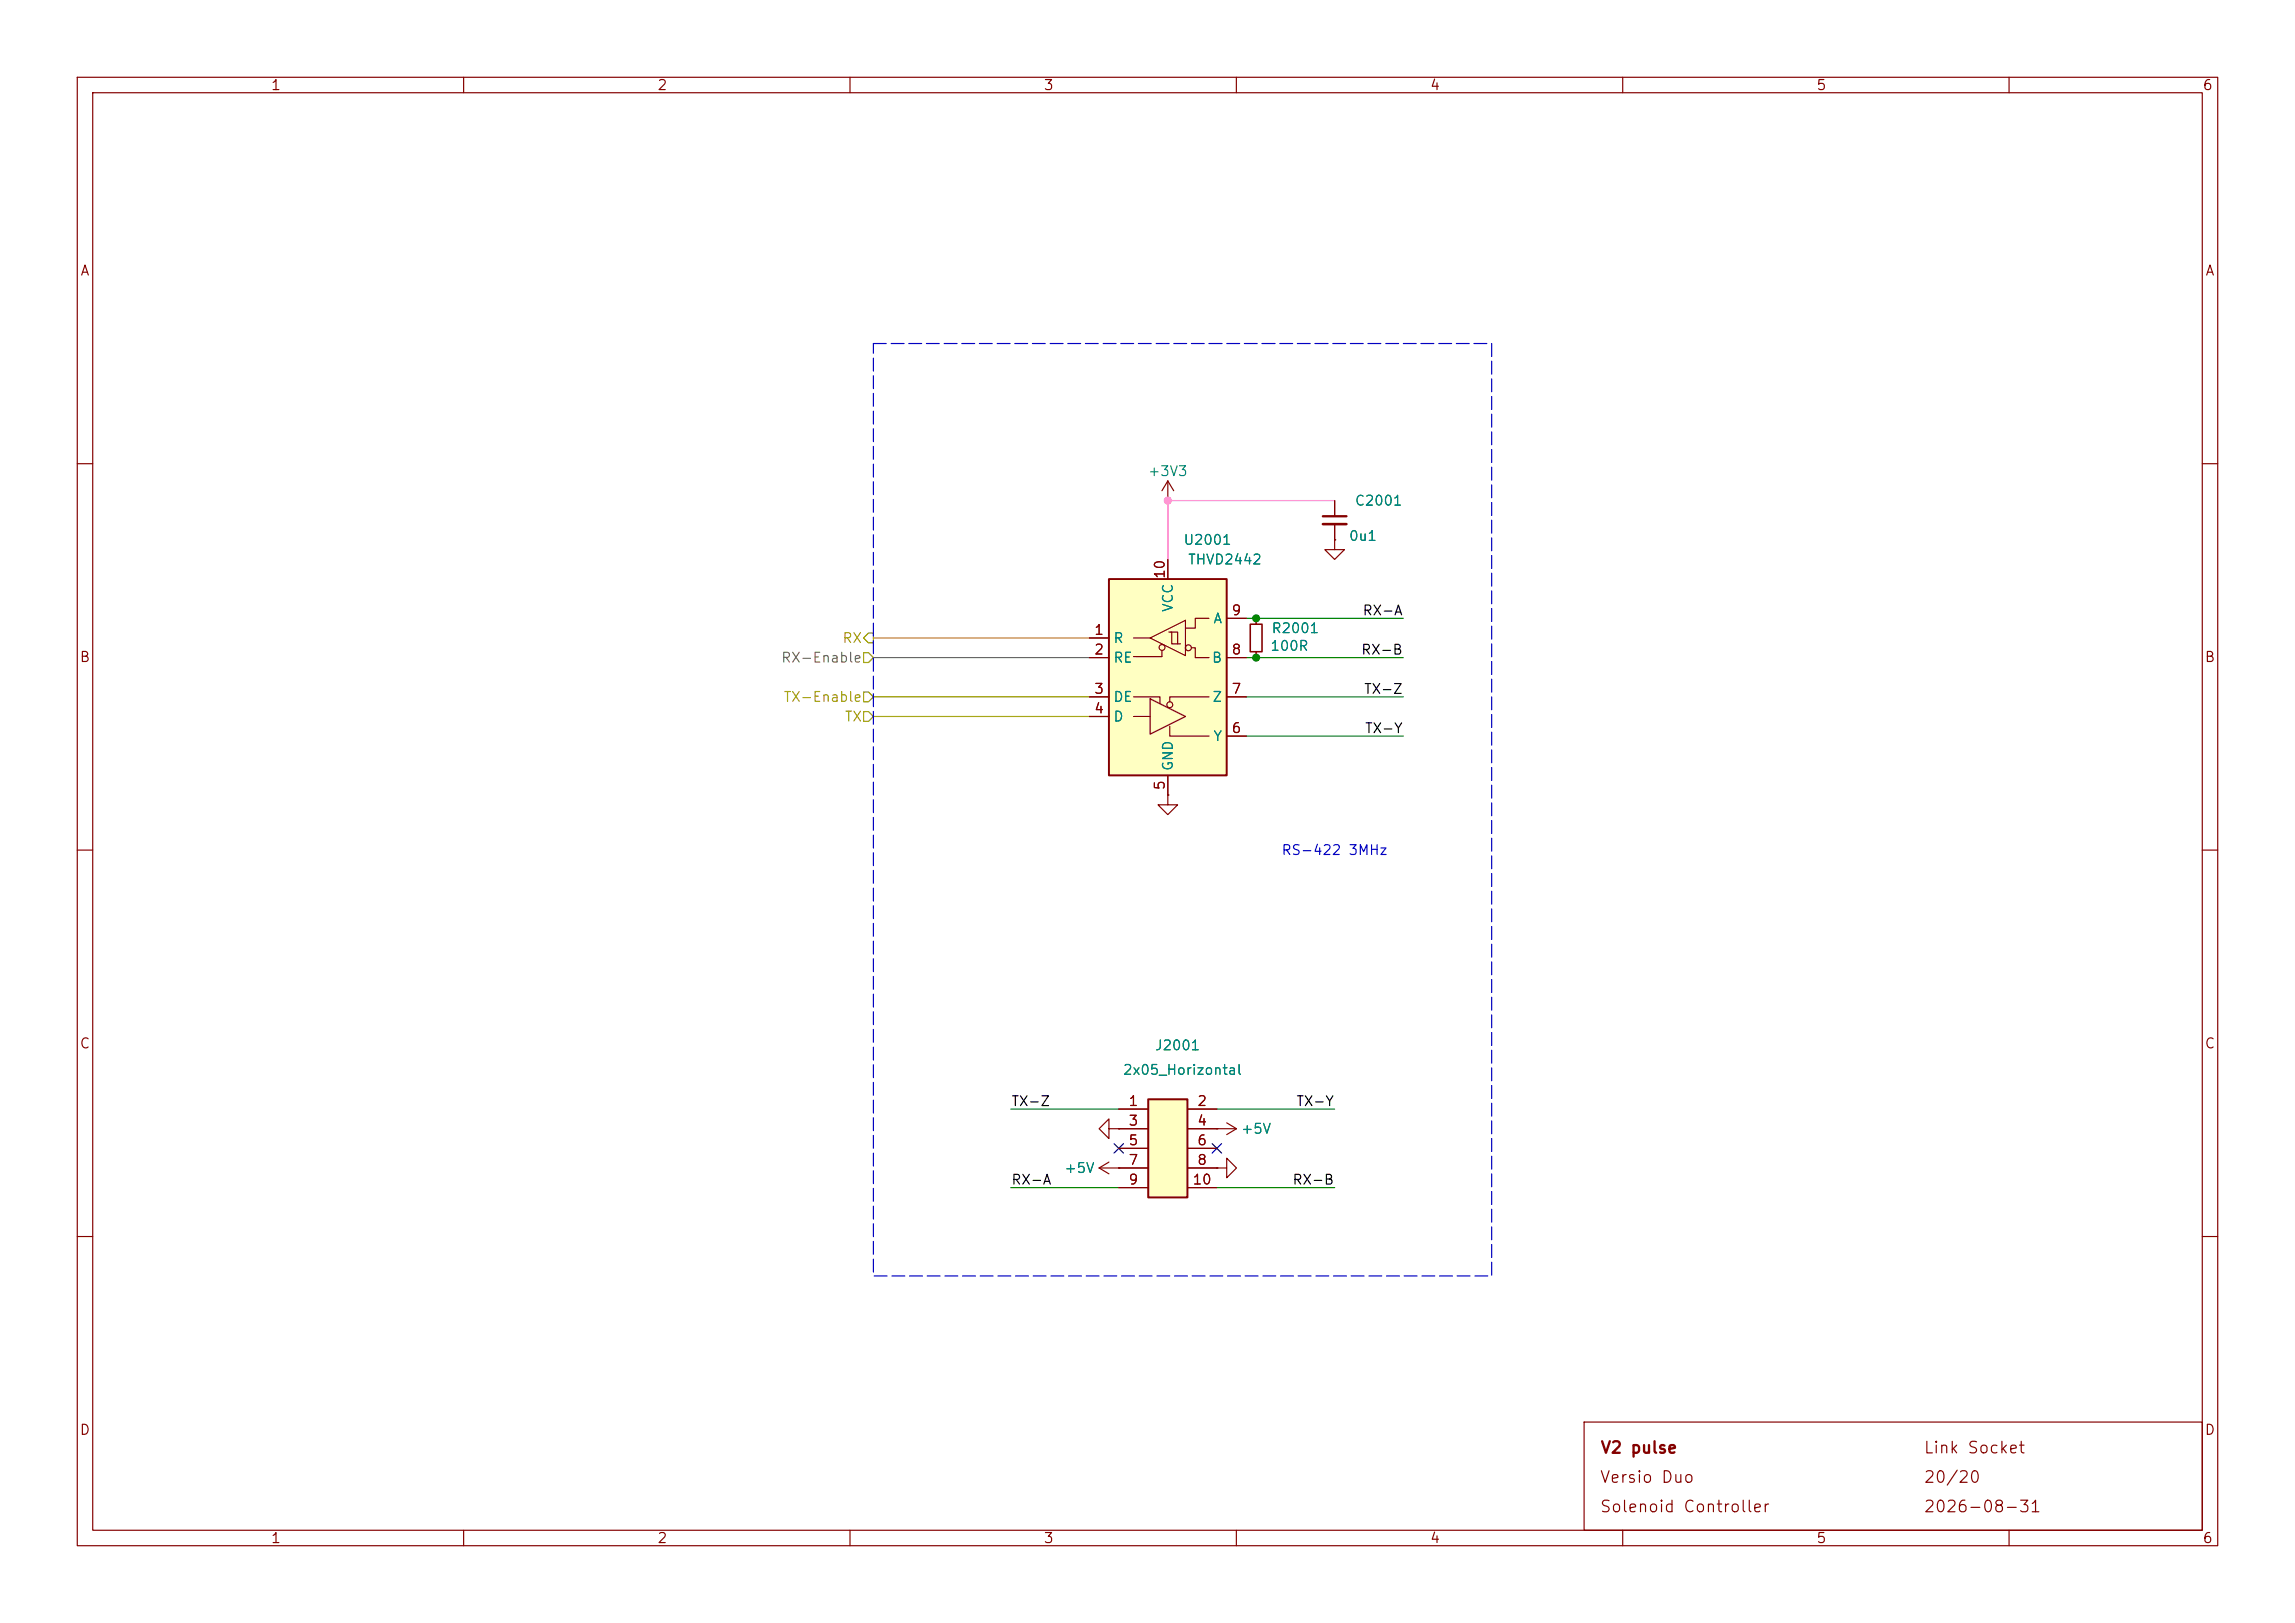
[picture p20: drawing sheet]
(kicad_sch
 (version 20260306)
 (generator "eeschema")
 (generator_version "10.0")
 (paper "A4")
 (title_block
  (title "V2 pulse")
  (date "2026-08-31")
  (rev "2026-08-31")
  (company "Versio Duo")
  (comment 1 "Solenoid Controller"))
 (lib_symbols
  (symbol "V2_Capacitor:1608_0u1"
   (pin_numbers (hide yes))
   (pin_names
    (offset 0.254) (hide yes)) (exclude_from_sim no) (in_bom yes) (on_board yes)
   (in_pos_files yes)
   (duplicate_pin_numbers_are_jumpers no)
   (property "Reference" "C" (at 2.54 1.27 0) (show_name no) (do_not_autoplace no) (effects (font (size 1.27 1.27)) (justify left)))
   (property "Value" "0u1" (at 2.54 -1.27 0) (show_name no) (do_not_autoplace no) (effects (font (size 1.27 1.27)) (justify left)))
   (property "Footprint" "V2_Capacitor_SMD:C_1608" (at 0 -17.78 0) (show_name no) (do_not_autoplace no) (hide yes) (effects (font (size 1.27 1.27))))
   (property "Datasheet" "" (at 0 0 0) (show_name no) (do_not_autoplace no) (hide yes) (effects (font (size 1.27 1.27))))
   (property "Description" "" (at 0 -13.462 0) (show_name no) (do_not_autoplace no) (hide yes) (effects (font (size 1.27 1.27))))
   (property "Mouser" "810-CGA3E2X7R1H104MA" (at 0 -20.32 0) (show_name yes) (do_not_autoplace no) (hide yes) (effects (font (size 1.27 1.27))))
   (property "Id" "Capacitor:${SYMBOL_NAME}" (at 0 -15.24 0) (show_name yes) (do_not_autoplace no) (hide yes) (effects (font (size 1.27 1.27))))
   (property "Manufacturer" "TDK" (at 0 -15.24 0) (show_name yes) (do_not_autoplace no) (hide yes) (effects (font (size 1.27 1.27))))
   (property "Product" "CGA3E2X7R1H104M080AA" (at 0 -17.78 0) (show_name yes) (do_not_autoplace no) (hide yes) (effects (font (size 1.27 1.27))))
   (property "Rating" "50V" (at 0 -22.86 0) (show_name yes) (do_not_autoplace no) (hide yes) (effects (font (size 1.27 1.27))))
   (symbol "1608_0u1_0_1"
    (polyline (pts (xy -1.524 0.508) (xy 1.524 0.508)) (stroke (width 0.3048) (type default)) (fill (type none)))
    (polyline (pts (xy -1.524 -0.508) (xy 1.524 -0.508)) (stroke (width 0.3302) (type default)) (fill (type none))))
   (symbol "1608_0u1_1_1"
    (pin passive line (at 0 2.54 270) (length 2.032) (name "" (effects (font (size 1.27 1.27)))) (number "1" (effects (font (size 1.27 1.27)))))
    (pin passive line (at 0 -2.54 90) (length 2.032) (name "" (effects (font (size 1.27 1.27)))) (number "2" (effects (font (size 1.27 1.27))))))
   (embedded_fonts no))
  (symbol "V2_Connector_Header_1.27mm:2x05_Horizontal"
   (pin_names (hide yes)) (exclude_from_sim no) (in_bom yes) (on_board yes)
   (in_pos_files yes)
   (duplicate_pin_numbers_are_jumpers no)
   (property "Reference" "J" (at 0 12.7 0) (show_name no) (do_not_autoplace no) (effects (font (size 1.27 1.27))))
   (property "Value" "2x05_Horizontal" (at 1.27 10.16 0) (show_name no) (do_not_autoplace no) (effects (font (size 1.27 1.27))))
   (property "Footprint" "V2_Connector_Header_1.27mm:PinHeader_2x05_P1.27mm_Horizontal" (at 0 -17.78 0) (show_name no) (do_not_autoplace no) (hide yes) (effects (font (size 1.27 1.27))))
   (property "Datasheet" "" (at -1.27 0 0) (show_name no) (do_not_autoplace no) (hide yes) (effects (font (size 1.27 1.27))))
   (property "Description" "Amphenol – Minitek127" (at 0 -20.32 0) (show_name no) (do_not_autoplace no) (hide yes) (effects (font (size 1.27 1.27))))
   (property "Mouser" "649-200211120001T4LF" (at 0 -27.94 0) (show_name yes) (do_not_autoplace no) (hide yes) (effects (font (size 1.27 1.27))))
   (property "Manufacturer" "Amphenol FCI" (at 0 -22.86 0) (show_name yes) (do_not_autoplace no) (hide yes) (effects (font (size 1.27 1.27))))
   (property "Product" "20021112-00010T4LF" (at 0 -25.4 0) (show_name yes) (do_not_autoplace no) (hide yes) (effects (font (size 1.27 1.27))))
   (property "Id" "Header:${SYMBOL_NAME}" (at 0 -15.24 0) (show_name yes) (do_not_autoplace no) (hide yes) (effects (font (size 1.27 1.27))))
   (property "Rating" "1A" (at 0 -30.48 0) (show_name yes) (do_not_autoplace no) (hide yes) (effects (font (size 1.27 1.27))))
   (symbol "2x05_Horizontal_1_1"
    (rectangle (start -2.54 6.35) (end 2.54 -6.35) (stroke (width 0.254) (type default)) (fill (type background)))
    (pin passive line (at -6.35 5.08 0) (length 3.81) (name "Pin_1" (effects (font (size 1.27 1.27)))) (number "1" (effects (font (size 1.27 1.27)))))
    (pin passive line (at 6.35 5.08 180) (length 3.81) (name "Pin_2" (effects (font (size 1.27 1.27)))) (number "2" (effects (font (size 1.27 1.27)))))
    (pin passive line (at -6.35 2.54 0) (length 3.81) (name "Pin_3" (effects (font (size 1.27 1.27)))) (number "3" (effects (font (size 1.27 1.27)))))
    (pin passive line (at 6.35 2.54 180) (length 3.81) (name "Pin_4" (effects (font (size 1.27 1.27)))) (number "4" (effects (font (size 1.27 1.27)))))
    (pin passive line (at -6.35 0 0) (length 3.81) (name "Pin_5" (effects (font (size 1.27 1.27)))) (number "5" (effects (font (size 1.27 1.27)))))
    (pin passive line (at 6.35 0 180) (length 3.81) (name "Pin_6" (effects (font (size 1.27 1.27)))) (number "6" (effects (font (size 1.27 1.27)))))
    (pin passive line (at -6.35 -2.54 0) (length 3.81) (name "Pin_7" (effects (font (size 1.27 1.27)))) (number "7" (effects (font (size 1.27 1.27)))))
    (pin passive line (at 6.35 -2.54 180) (length 3.81) (name "Pin_8" (effects (font (size 1.27 1.27)))) (number "8" (effects (font (size 1.27 1.27)))))
    (pin passive line (at -6.35 -5.08 0) (length 3.81) (name "Pin_9" (effects (font (size 1.27 1.27)))) (number "9" (effects (font (size 1.27 1.27)))))
    (pin passive line (at 6.35 -5.08 180) (length 3.81) (name "Pin_10" (effects (font (size 1.27 1.27)))) (number "10" (effects (font (size 1.27 1.27))))))
   (embedded_fonts no))
  (symbol "V2_Interface_RS485:THVD2442" (exclude_from_sim no) (in_bom yes) (on_board yes)
   (in_pos_files yes)
   (duplicate_pin_numbers_are_jumpers no)
   (property "Reference" "U" (at 2.54 17.78 0) (show_name no) (do_not_autoplace no) (effects (font (size 1.27 1.27)) (justify left)))
   (property "Value" "THVD2442" (at 2.54 15.24 0) (show_name no) (do_not_autoplace no) (effects (font (size 1.27 1.27)) (justify left)))
   (property "Footprint" "V2_Package_SON:VSON-10-4-1EP_3x3mm_P0.5mm_EP1.65x2.4mm_ThermalVias" (at 0 -43.18 0) (show_name no) (do_not_autoplace no) (hide yes) (effects (font (size 1.27 1.27))))
   (property "Datasheet" "" (at 0 -22.86 0) (show_name no) (do_not_autoplace no) (hide yes) (effects (font (size 1.27 1.27))))
   (property "Description" "" (at 0 0 0) (show_name no) (do_not_autoplace no) (hide yes) (effects (font (size 1.27 1.27))))
   (property "Mouser" "595-THVD2442DRCR" (at 0 -36.83 0) (show_name yes) (do_not_autoplace no) (hide yes) (effects (font (size 1.27 1.27))))
   (property "Product" "THVD2442DRCR " (at 0 -34.29 0) (show_name yes) (do_not_autoplace no) (hide yes) (effects (font (size 1.27 1.27))))
   (property "Manufacturer" "Texas Instruments" (at 0 -29.21 0) (show_name yes) (do_not_autoplace no) (hide yes) (effects (font (size 1.27 1.27))))
   (property "Id" "RS485:${SYMBOL_NAME}" (at 0 -31.75 0) (show_name yes) (do_not_autoplace no) (hide yes) (effects (font (size 1.27 1.27))))
   (property "Rating" "20Mbps" (at 1.27 -39.37 0) (show_name yes) (do_not_autoplace no) (hide yes) (effects (font (size 1.27 1.27))))
   (symbol "THVD2442_0_1"
    (rectangle (start -7.62 12.7) (end 7.62 -12.7) (stroke (width 0.254) (type default)) (fill (type background)))
    (polyline (pts (xy -4.445 -5.08) (xy -2.286 -5.08)) (stroke (width 0) (type default)) (fill (type none)))
    (polyline (pts (xy -2.286 5.08) (xy -4.4335 5.08)) (stroke (width 0) (type default)) (fill (type none)))
    (polyline (pts (xy -2.286 -2.794) (xy -2.286 -7.366) (xy 2.286 -5.08) (xy -2.286 -2.794)) (stroke (width 0) (type default)) (fill (type none)))
    (polyline (pts (xy -1.016 -3.429) (xy -1.016 -2.54) (xy -4.445 -2.54)) (stroke (width 0) (type default)) (fill (type none)))
    (polyline (pts (xy -0.762 3.429) (xy -0.762 2.667)) (stroke (width 0) (type default)) (fill (type none)))
    (polyline (pts (xy -0.762 2.667) (xy -4.4468 2.6741)) (stroke (width 0) (type default)) (fill (type none)))
    (circle (center -0.7445 3.8547) (radius 0.381) (stroke (width 0) (type default)) (fill (type none)))
    (circle (center 0.254 -3.556) (radius 0.381) (stroke (width 0) (type default)) (fill (type none)))
    (polyline (pts (xy 1.27 4.318) (xy 1.27 5.842) (xy 0.381 5.842)) (stroke (width 0) (type default)) (fill (type none)))
    (polyline (pts (xy 1.651 4.318) (xy 0.635 4.318) (xy 0.508 4.318) (xy 0.508 5.842) (xy 0.127 5.842)) (stroke (width 0) (type default)) (fill (type none)))
    (polyline (pts (xy 2.286 7.366) (xy 2.286 2.794) (xy -2.286 5.08) (xy 2.286 7.366)) (stroke (width 0) (type default)) (fill (type none)))
    (polyline (pts (xy 2.286 6.35) (xy 3.556 6.35) (xy 3.556 7.62) (xy 5.334 7.62)) (stroke (width 0) (type default)) (fill (type none)))
    (circle (center 2.667 3.81) (radius 0.381) (stroke (width 0) (type default)) (fill (type none)))
    (polyline (pts (xy 3.048 3.81) (xy 3.556 3.81) (xy 3.556 2.54) (xy 5.334 2.54)) (stroke (width 0) (type default)) (fill (type none)))
    (polyline (pts (xy 5.334 -2.54) (xy 0.254 -2.54) (xy 0.254 -3.175)) (stroke (width 0) (type default)) (fill (type none)))
    (polyline (pts (xy 5.334 -7.62) (xy 0.254 -7.62) (xy 0.254 -6.35)) (stroke (width 0) (type default)) (fill (type none))))
   (symbol "THVD2442_1_1"
    (pin output line (at -10.16 5.08 0) (length 2.54) (name "R" (effects (font (size 1.27 1.27)))) (number "1" (effects (font (size 1.27 1.27)))))
    (pin input line (at -10.16 2.54 0) (length 2.54) (name "RE" (effects (font (size 1.27 1.27)))) (number "2" (effects (font (size 1.27 1.27)))))
    (pin input line (at -10.16 -2.54 0) (length 2.54) (name "DE" (effects (font (size 1.27 1.27)))) (number "3" (effects (font (size 1.27 1.27)))))
    (pin input line (at -10.16 -5.08 0) (length 2.54) (name "D" (effects (font (size 1.27 1.27)))) (number "4" (effects (font (size 1.27 1.27)))))
    (pin power_in line (at 0 -15.24 90) (length 2.54) (name "GND" (effects (font (size 1.27 1.27)))) (number "5" (effects (font (size 1.27 1.27)))))
    (pin output line (at 10.16 -7.62 180) (length 2.54) (name "Y" (effects (font (size 1.27 1.27)))) (number "6" (effects (font (size 1.27 1.27)))))
    (pin output line (at 10.16 -2.54 180) (length 2.54) (name "Z" (effects (font (size 1.27 1.27)))) (number "7" (effects (font (size 1.27 1.27)))))
    (pin input line (at 10.16 2.54 180) (length 2.54) (name "B" (effects (font (size 1.27 1.27)))) (number "8" (effects (font (size 1.27 1.27)))))
    (pin input line (at 10.16 7.62 180) (length 2.54) (name "A" (effects (font (size 1.27 1.27)))) (number "9" (effects (font (size 1.27 1.27)))))
    (pin power_in line (at 0 15.24 270) (length 2.54) (name "VCC" (effects (font (size 1.27 1.27)))) (number "10" (effects (font (size 1.27 1.27)))))
    (pin passive line (at 0 -15.24 90) (length 2.54) (hide yes) (name "GND" (effects (font (size 1.27 1.27)))) (number "11" (effects (font (size 1.27 1.27))))))
   (embedded_fonts no))
  (symbol "V2_Resistor:1608_100R"
   (pin_numbers (hide yes))
   (pin_names
    (offset 0.254) (hide yes)) (exclude_from_sim no) (in_bom yes) (on_board yes)
   (in_pos_files yes)
   (duplicate_pin_numbers_are_jumpers no)
   (property "Reference" "R" (at 1.27 1.27 0) (show_name no) (do_not_autoplace no) (effects (font (size 1.27 1.27)) (justify left)))
   (property "Value" "100R" (at 1.27 -1.27 0) (show_name no) (do_not_autoplace no) (effects (font (size 1.27 1.27)) (justify left)))
   (property "Footprint" "V2_Resistor_SMD:R_1608" (at 0 -16.51 0) (show_name no) (do_not_autoplace no) (hide yes) (effects (font (size 1.27 1.27))))
   (property "Datasheet" "" (at 0 0 0) (show_name no) (do_not_autoplace no) (hide yes) (effects (font (size 1.27 1.27))))
   (property "Description" "" (at 0 -12.192 0) (show_name no) (do_not_autoplace no) (hide yes) (effects (font (size 1.27 1.27))))
   (property "Mouser" "71-CRCW0603100RFKEAH" (at 0 -25.4 0) (show_name yes) (do_not_autoplace no) (hide yes) (effects (font (size 1.27 1.27))))
   (property "Id" "Resistor:${SYMBOL_NAME}" (at 0 -13.97 0) (show_name yes) (do_not_autoplace no) (hide yes) (effects (font (size 1.27 1.27))))
   (property "Rating" "330mW" (at 0 -22.86 0) (show_name yes) (do_not_autoplace no) (hide yes) (effects (font (size 1.27 1.27))))
   (property "Manufacturer" "Vishay" (at 0 -17.78 0) (show_name yes) (do_not_autoplace no) (hide yes) (effects (font (size 1.27 1.27))))
   (property "Product" "CRCW0603100RFKEAHP" (at 0 -20.32 0) (show_name yes) (do_not_autoplace no) (hide yes) (effects (font (size 1.27 1.27))))
   (symbol "1608_100R_0_1"
    (rectangle (start -0.762 1.778) (end 0.762 -1.778) (stroke (width 0.2032) (type default)) (fill (type none))))
   (symbol "1608_100R_1_1"
    (pin passive line (at 0 2.54 270) (length 0.762) (name "" (effects (font (size 1.27 1.27)))) (number "1" (effects (font (size 1.27 1.27)))))
    (pin passive line (at 0 -2.54 90) (length 0.762) (name "" (effects (font (size 1.27 1.27)))) (number "2" (effects (font (size 1.27 1.27))))))
   (embedded_fonts no))
  (symbol "V2_power:+3V3"
   (power global)
   (pin_numbers (hide yes))
   (pin_names
    (offset 0) (hide yes)) (exclude_from_sim no) (in_bom yes) (on_board yes)
   (in_pos_files yes)
   (duplicate_pin_numbers_are_jumpers no)
   (property "Reference" "#PWR" (at 0 -12.7 0) (show_name no) (do_not_autoplace no) (hide yes) (effects (font (size 1.27 1.27))))
   (property "Value" "+3V3" (at 0 5.08 0) (show_name no) (do_not_autoplace no) (effects (font (size 1.27 1.27) (color 255 92 187 1))))
   (property "Footprint" "" (at 0 0 0) (show_name no) (do_not_autoplace no) (hide yes) (effects (font (size 1.27 1.27))))
   (property "Datasheet" "" (at 0 0 0) (show_name no) (do_not_autoplace no) (hide yes) (effects (font (size 1.27 1.27))))
   (property "Description" "" (at 0 -14.986 0) (show_name no) (do_not_autoplace no) (hide yes) (effects (font (size 1.27 1.27))))
   (symbol "+3V3_0_1"
    (polyline (pts (xy -0.762 1.27) (xy 0 2.54)) (stroke (width 0) (type default)) (fill (type none)))
    (polyline (pts (xy 0 2.54) (xy 0.762 1.27)) (stroke (width 0) (type default)) (fill (type none)))
    (polyline (pts (xy 0 0) (xy 0 2.54)) (stroke (width 0) (type default)) (fill (type none))))
   (symbol "+3V3_1_1"
    (pin power_in line (at 0 0 90) (length 0) (name "" (effects (font (size 1.27 1.27)))) (number "1" (effects (font (size 1.27 1.27))))))
   (embedded_fonts no))
  (symbol "V2_power:+5V"
   (power global)
   (pin_numbers (hide yes))
   (pin_names
    (offset 0) (hide yes)) (exclude_from_sim no) (in_bom yes) (on_board yes)
   (in_pos_files yes)
   (duplicate_pin_numbers_are_jumpers no)
   (property "Reference" "#PWR" (at 0 -11.43 0) (show_name no) (do_not_autoplace no) (hide yes) (effects (font (size 1.27 1.27))))
   (property "Value" "+5V" (at 0 5.08 0) (show_name no) (do_not_autoplace no) (effects (font (size 1.27 1.27) (color 255 92 187 1))))
   (property "Footprint" "" (at 0 0 0) (show_name no) (do_not_autoplace no) (hide yes) (effects (font (size 1.27 1.27))))
   (property "Datasheet" "" (at 0 0 0) (show_name no) (do_not_autoplace no) (hide yes) (effects (font (size 1.27 1.27))))
   (property "Description" "" (at 0 -14.478 0) (show_name no) (do_not_autoplace no) (hide yes) (effects (font (size 1.27 1.27))))
   (symbol "+5V_0_1"
    (polyline (pts (xy -0.762 1.27) (xy 0 2.54)) (stroke (width 0) (type default)) (fill (type none)))
    (polyline (pts (xy 0 2.54) (xy 0.762 1.27)) (stroke (width 0) (type default)) (fill (type none)))
    (polyline (pts (xy 0 0) (xy 0 2.54)) (stroke (width 0) (type default)) (fill (type none))))
   (symbol "+5V_1_1"
    (pin power_in line (at 0 0 90) (length 0) (name "" (effects (font (size 1.27 1.27)))) (number "1" (effects (font (size 1.27 1.27))))))
   (embedded_fonts no))
  (symbol "V2_power:GND"
   (power global)
   (pin_numbers (hide yes))
   (pin_names
    (offset 0) (hide yes)) (exclude_from_sim no) (in_bom yes) (on_board yes)
   (in_pos_files yes)
   (duplicate_pin_numbers_are_jumpers no)
   (property "Reference" "#PWR" (at 0 -7.62 0) (show_name no) (do_not_autoplace no) (hide yes) (effects (font (size 1.27 1.27))))
   (property "Value" "GND" (at 0 -5.08 0) (show_name no) (do_not_autoplace no) (hide yes) (effects (font (size 1.27 1.27))))
   (property "Footprint" "" (at 0 0 0) (show_name no) (do_not_autoplace no) (hide yes) (effects (font (size 1.27 1.27))))
   (property "Datasheet" "" (at 0 0 0) (show_name no) (do_not_autoplace no) (hide yes) (effects (font (size 1.27 1.27))))
   (property "Description" "" (at 0 -12.7 0) (show_name no) (do_not_autoplace no) (hide yes) (effects (font (size 1.27 1.27))))
   (symbol "GND_0_1"
    (polyline (pts (xy 0 0) (xy 0 -1.27) (xy 1.27 -1.27) (xy 0 -2.54) (xy -1.27 -1.27) (xy 0 -1.27)) (stroke (width 0) (type default)) (fill (type none))))
   (symbol "GND_1_1"
    (pin power_in line (at 0 0 270) (length 0) (name "" (effects (font (size 1.27 1.27)))) (number "1" (effects (font (size 1.27 1.27))))))
   (embedded_fonts no)))
 (rectangle
  (start 113.03 44.45)
  (end 193.04 165.1)
  (stroke (width 0) (type dash))
  (fill (type none)))
 (text "RS-422 3MHz"
  (exclude_from_sim no)
  (at 172.72 110.236 0)
  (effects (font (size 1.27 1.27))))
 (junction
  (at 151.13 64.77)
  (diameter 0)
  (color 0 0 0 0))
 (junction
  (at 162.56 85.09)
  (diameter 0)
  (color 0 0 0 0))
 (junction
  (at 162.56 80.01)
  (diameter 0)
  (color 0 0 0 0))
 (no_connect
  (at 144.78 148.59))
 (no_connect
  (at 157.48 148.59))
 (wire
  (pts (xy 151.13 64.77) (xy 172.72 64.77))
  (stroke (width 0) (type default)))
 (wire
  (pts (xy 113.03 85.09) (xy 140.97 85.09))
  (stroke (width 0) (type default)))
 (wire
  (pts (xy 144.78 153.67) (xy 130.81 153.67))
  (stroke (width 0) (type default)))
 (wire
  (pts (xy 113.03 90.17) (xy 140.97 90.17))
  (stroke (width 0) (type default)))
 (wire
  (pts (xy 113.03 82.55) (xy 140.97 82.55))
  (stroke (width 0) (type default)))
 (wire
  (pts (xy 161.29 95.25) (xy 181.61 95.25))
  (stroke (width 0) (type default)))
 (wire
  (pts (xy 161.29 85.09) (xy 162.56 85.09))
  (stroke (width 0) (type default)))
 (wire
  (pts (xy 157.48 143.51) (xy 172.72 143.51))
  (stroke (width 0) (type default)))
 (wire
  (pts (xy 162.56 85.09) (xy 181.61 85.09))
  (stroke (width 0) (type default)))
 (wire
  (pts (xy 161.29 90.17) (xy 181.61 90.17))
  (stroke (width 0) (type default)))
 (wire
  (pts (xy 151.13 64.77) (xy 151.13 72.39))
  (stroke (width 0) (type default)))
 (wire
  (pts (xy 144.78 143.51) (xy 130.81 143.51))
  (stroke (width 0) (type default)))
 (wire
  (pts (xy 162.56 80.01) (xy 181.61 80.01))
  (stroke (width 0) (type default)))
 (wire
  (pts (xy 161.29 80.01) (xy 162.56 80.01))
  (stroke (width 0) (type default)))
 (wire
  (pts (xy 113.03 92.71) (xy 140.97 92.71))
  (stroke (width 0) (type default)))
 (wire
  (pts (xy 157.48 153.67) (xy 172.72 153.67))
  (stroke (width 0) (type default)))
 (label "RX-A"
  (at 130.81 153.67 0)
  (effects (font (size 1.27 1.27)) (justify left bottom)))
 (label "TX-Z"
  (at 130.81 143.51 0)
  (effects (font (size 1.27 1.27)) (justify left bottom)))
 (label "TX-Y"
  (at 181.61 95.25 180)
  (effects (font (size 1.27 1.27)) (justify right bottom)))
 (label "TX-Y"
  (at 172.72 143.51 180)
  (effects (font (size 1.27 1.27)) (justify right bottom)))
 (label "RX-A"
  (at 181.61 80.01 180)
  (effects (font (size 1.27 1.27)) (justify right bottom)))
 (label "RX-B"
  (at 181.61 85.09 180)
  (effects (font (size 1.27 1.27)) (justify right bottom)))
 (label "TX-Z"
  (at 181.61 90.17 180)
  (effects (font (size 1.27 1.27)) (justify right bottom)))
 (label "RX-B"
  (at 172.72 153.67 180)
  (effects (font (size 1.27 1.27)) (justify right bottom)))
 (hierarchical_label "TX-Enable"
  (shape input)
  (at 113.03 90.17 180)
  (effects (font (size 1.27 1.27)) (justify right)))
 (hierarchical_label "RX-Enable"
  (shape input)
  (at 113.03 85.09 180)
  (effects (font (size 1.27 1.27)) (justify right)))
 (hierarchical_label "TX"
  (shape input)
  (at 113.03 92.71 180)
  (effects (font (size 1.27 1.27)) (justify right)))
 (hierarchical_label "RX"
  (shape output)
  (at 113.03 82.55 180)
  (effects (font (size 1.27 1.27)) (justify right)))
 (symbol
  (lib_id "V2_power:+3V3")
  (at 151.13 64.77 0)
  (unit 1)
  (body_style 1)
  (exclude_from_sim no)
  (in_bom yes)
  (on_board yes)
  (in_pos_files yes)
  (dnp no)
  (property "Reference" "#PWR02003" (at 151.13 68.58 0) (hide yes) (show_name no) (do_not_autoplace no) (effects (font (size 1.27 1.27))))
  (property "Value" "+3V3" (at 151.13 60.96 0) (show_name no) (do_not_autoplace no) (effects (font (size 1.27 1.27))))
  (property "Footprint" "" (at 151.13 64.77 0) (hide yes) (show_name no) (do_not_autoplace no) (effects (font (size 1.27 1.27))))
  (property "Datasheet" "" (at 151.13 64.77 0) (hide yes) (show_name no) (do_not_autoplace no) (effects (font (size 1.27 1.27))))
  (property "Description" "" (at 151.13 64.77 0) (hide yes) (show_name no) (do_not_autoplace no) (effects (font (size 1.27 1.27))))
  (pin "1"))
 (symbol
  (lib_id "V2_Interface_RS485:THVD2442")
  (at 151.13 87.63 0)
  (unit 1)
  (body_style 1)
  (exclude_from_sim no)
  (in_bom yes)
  (on_board yes)
  (in_pos_files yes)
  (dnp no)
  (property "Reference" "U2001" (at 153.0859 69.85 0) (show_name no) (do_not_autoplace no) (effects (font (size 1.27 1.27)) (justify left)))
  (property "Value" "THVD2442" (at 153.67 72.39 0) (show_name no) (do_not_autoplace no) (effects (font (size 1.27 1.27)) (justify left)))
  (property "Footprint" "V2_Package_SON:VSON-10-4-1EP_3x3mm_P0.5mm_EP1.65x2.4mm_ThermalVias" (at 151.13 130.81 0) (hide yes) (show_name no) (do_not_autoplace no) (effects (font (size 1.27 1.27))))
  (property "Datasheet" "" (at 151.13 110.49 0) (hide yes) (show_name no) (do_not_autoplace no) (effects (font (size 1.27 1.27))))
  (property "Description" "" (at 151.13 87.63 0) (hide yes) (show_name no) (do_not_autoplace no) (effects (font (size 1.27 1.27))))
  (property "Mouser" "595-THVD2442DRCR" (at 151.13 87.63 0) (hide yes) (show_name no) (do_not_autoplace no) (effects (font (size 1.27 1.27))))
  (property "Product" "THVD2442DRCR " (at 151.13 120.65 0) (hide yes) (show_name no) (do_not_autoplace no) (effects (font (size 1.27 1.27))))
  (property "Manufacturer" "Texas Instruments" (at 151.13 118.11 0) (hide yes) (show_name no) (do_not_autoplace no) (effects (font (size 1.27 1.27))))
  (property "Id" "RS485:${SYMBOL_NAME}" (at 151.13 119.38 0) (hide yes) (show_name no) (do_not_autoplace no) (effects (font (size 1.27 1.27))))
  (property "Rating" "20Mbps" (at 152.4 127 0) (hide yes) (show_name no) (do_not_autoplace no) (effects (font (size 1.27 1.27))))
  (pin "1")
  (pin "10")
  (pin "11")
  (pin "2")
  (pin "3")
  (pin "4")
  (pin "5")
  (pin "6")
  (pin "7")
  (pin "8")
  (pin "9"))
 (symbol
  (lib_id "V2_power:GND")
  (at 144.78 146.05 270)
  (unit 1)
  (body_style 1)
  (exclude_from_sim no)
  (in_bom yes)
  (on_board yes)
  (in_pos_files yes)
  (dnp no)
  (property "Reference" "#PWR02001" (at 138.43 146.05 0) (hide yes) (show_name no) (do_not_autoplace no) (effects (font (size 1.27 1.27))))
  (property "Value" "GND" (at 139.7 146.0499 90) (hide yes) (show_name no) (do_not_autoplace no) (effects (font (size 1.27 1.27))))
  (property "Footprint" "" (at 144.78 146.05 0) (hide yes) (show_name no) (do_not_autoplace no) (effects (font (size 1.27 1.27))))
  (property "Datasheet" "" (at 144.78 146.05 0) (hide yes) (show_name no) (do_not_autoplace no) (effects (font (size 1.27 1.27))))
  (property "Description" "" (at 144.78 146.05 0) (hide yes) (show_name no) (do_not_autoplace no) (effects (font (size 1.27 1.27))))
  (pin "1"))
 (symbol
  (lib_id "V2_power:GND")
  (at 151.13 102.87 0)
  (unit 1)
  (body_style 1)
  (exclude_from_sim no)
  (in_bom yes)
  (on_board yes)
  (in_pos_files yes)
  (dnp no)
  (property "Reference" "#PWR02004" (at 151.13 109.22 0) (hide yes) (show_name no) (do_not_autoplace no) (effects (font (size 1.27 1.27))))
  (property "Value" "GND" (at 151.13 107.95 0) (hide yes) (show_name no) (do_not_autoplace no) (effects (font (size 1.27 1.27))))
  (property "Footprint" "" (at 151.13 102.87 0) (hide yes) (show_name no) (do_not_autoplace no) (effects (font (size 1.27 1.27))))
  (property "Datasheet" "" (at 151.13 102.87 0) (hide yes) (show_name no) (do_not_autoplace no) (effects (font (size 1.27 1.27))))
  (property "Description" "" (at 151.13 102.87 0) (hide yes) (show_name no) (do_not_autoplace no) (effects (font (size 1.27 1.27))))
  (pin "1"))
 (symbol
  (lib_id "V2_power:GND")
  (at 172.72 69.85 0)
  (unit 1)
  (body_style 1)
  (exclude_from_sim no)
  (in_bom yes)
  (on_board yes)
  (in_pos_files yes)
  (dnp no)
  (property "Reference" "#PWR02007" (at 172.72 76.2 0) (hide yes) (show_name no) (do_not_autoplace no) (effects (font (size 1.27 1.27))))
  (property "Value" "GND" (at 172.72 74.93 0) (hide yes) (show_name no) (do_not_autoplace no) (effects (font (size 1.27 1.27))))
  (property "Footprint" "" (at 172.72 69.85 0) (hide yes) (show_name no) (do_not_autoplace no) (effects (font (size 1.27 1.27))))
  (property "Datasheet" "" (at 172.72 69.85 0) (hide yes) (show_name no) (do_not_autoplace no) (effects (font (size 1.27 1.27))))
  (property "Description" "" (at 172.72 69.85 0) (hide yes) (show_name no) (do_not_autoplace no) (effects (font (size 1.27 1.27))))
  (pin "1"))
 (symbol
  (lib_id "V2_Resistor:1608_100R")
  (at 162.56 82.55 0)
  (unit 1)
  (body_style 1)
  (exclude_from_sim no)
  (in_bom yes)
  (on_board yes)
  (in_pos_files yes)
  (dnp no)
  (property "Reference" "R2001" (at 167.64 81.28 0) (show_name no) (do_not_autoplace no) (effects (font (size 1.27 1.27))))
  (property "Value" "100R" (at 166.878 83.566 0) (show_name no) (do_not_autoplace no) (effects (font (size 1.27 1.27))))
  (property "Footprint" "V2_Resistor_SMD:R_1608" (at 162.56 98.298 0) (hide yes) (show_name no) (do_not_autoplace no) (effects (font (size 1.27 1.27))))
  (property "Datasheet" "" (at 162.56 82.55 0) (hide yes) (show_name no) (do_not_autoplace no) (effects (font (size 1.27 1.27))))
  (property "Description" "" (at 162.56 94.742 0) (hide yes) (show_name no) (do_not_autoplace no) (effects (font (size 1.27 1.27))))
  (property "Mouser" "71-CRCW0603100RFKEAH" (at 162.56 98.044 0) (hide yes) (show_name no) (do_not_autoplace no) (effects (font (size 1.27 1.27))))
  (property "Rating" "330mW" (at 162.56 105.41 0) (hide yes) (show_name no) (do_not_autoplace no) (effects (font (size 1.27 1.27))))
  (property "Manufacturer" "Vishay" (at 162.56 100.33 0) (hide yes) (show_name no) (do_not_autoplace no) (effects (font (size 1.27 1.27))))
  (property "Product" "CRCW0603100RFKEAHP" (at 162.56 102.87 0) (hide yes) (show_name no) (do_not_autoplace no) (effects (font (size 1.27 1.27))))
  (property "Id" "Resistor:${SYMBOL_NAME}" (at 162.56 96.52 0) (hide yes) (show_name no) (do_not_autoplace no) (effects (font (size 1.27 1.27))))
  (pin "1")
  (pin "2"))
 (symbol
  (lib_id "V2_power:GND")
  (at 157.48 151.13 90)
  (unit 1)
  (body_style 1)
  (exclude_from_sim no)
  (in_bom yes)
  (on_board yes)
  (in_pos_files yes)
  (dnp no)
  (property "Reference" "#PWR02006" (at 163.83 151.13 0) (hide yes) (show_name no) (do_not_autoplace no) (effects (font (size 1.27 1.27))))
  (property "Value" "GND" (at 162.56 151.13 90) (hide yes) (show_name no) (do_not_autoplace no) (effects (font (size 1.27 1.27))))
  (property "Footprint" "" (at 157.48 151.13 0) (hide yes) (show_name no) (do_not_autoplace no) (effects (font (size 1.27 1.27))))
  (property "Datasheet" "" (at 157.48 151.13 0) (hide yes) (show_name no) (do_not_autoplace no) (effects (font (size 1.27 1.27))))
  (property "Description" "" (at 157.48 151.13 0) (hide yes) (show_name no) (do_not_autoplace no) (effects (font (size 1.27 1.27))))
  (pin "1"))
 (symbol
  (lib_id "V2_Connector_Header_1.27mm:2x05_Horizontal")
  (at 151.13 148.59 0)
  (unit 1)
  (body_style 1)
  (exclude_from_sim no)
  (in_bom yes)
  (on_board yes)
  (in_pos_files yes)
  (dnp no)
  (property "Reference" "J2001" (at 152.4 135.255 0) (show_name no) (do_not_autoplace no) (effects (font (size 1.27 1.27))))
  (property "Value" "2x05_Horizontal" (at 153.035 138.43 0) (show_name no) (do_not_autoplace no) (effects (font (size 1.27 1.27))))
  (property "Footprint" "V2_Connector_Header_1.27mm:PinHeader_2x05_P1.27mm_Horizontal" (at 151.13 161.29 0) (hide yes) (show_name no) (do_not_autoplace no) (effects (font (size 1.27 1.27))))
  (property "Datasheet" "" (at 149.86 148.59 0) (hide yes) (show_name no) (do_not_autoplace no) (effects (font (size 1.27 1.27))))
  (property "Description" "Amphenol – Minitek127" (at 151.13 148.59 0) (hide yes) (show_name no) (do_not_autoplace no) (effects (font (size 1.27 1.27))))
  (property "Mouser" "649-200211120001T4LF" (at 151.13 169.164 0) (hide yes) (show_name no) (do_not_autoplace no) (effects (font (size 1.27 1.27))))
  (property "Manufacturer" "Amphenol FCI" (at 151.13 166.37 0) (hide yes) (show_name no) (do_not_autoplace no) (effects (font (size 1.27 1.27))))
  (property "Product" "20021112-00010T4LF" (at 151.13 168.91 0) (hide yes) (show_name no) (do_not_autoplace no) (effects (font (size 1.27 1.27))))
  (property "Id" "Header:${SYMBOL_NAME}" (at 151.13 163.83 0) (hide yes) (show_name no) (do_not_autoplace no) (effects (font (size 1.27 1.27))))
  (property "Rating" "1A" (at 151.13 179.07 0) (hide yes) (show_name no) (do_not_autoplace no) (effects (font (size 1.27 1.27))))
  (pin "1")
  (pin "10")
  (pin "2")
  (pin "3")
  (pin "4")
  (pin "5")
  (pin "6")
  (pin "7")
  (pin "8")
  (pin "9"))
 (symbol
  (lib_id "V2_Capacitor:1608_0u1")
  (at 172.72 67.31 0)
  (unit 1)
  (body_style 1)
  (exclude_from_sim no)
  (in_bom yes)
  (on_board yes)
  (in_pos_files yes)
  (dnp no)
  (property "Reference" "C2001" (at 175.26 64.7762 0) (show_name no) (do_not_autoplace no) (effects (font (size 1.27 1.27)) (justify left)))
  (property "Value" "0u1" (at 174.498 69.342 0) (show_name no) (do_not_autoplace no) (effects (font (size 1.27 1.27)) (justify left)))
  (property "Footprint" "V2_Capacitor_SMD:C_1608" (at 172.72 84.328 0) (hide yes) (show_name no) (do_not_autoplace no) (effects (font (size 1.27 1.27))))
  (property "Datasheet" "" (at 172.72 67.31 0) (hide yes) (show_name no) (do_not_autoplace no) (effects (font (size 1.27 1.27))))
  (property "Description" "" (at 172.72 80.772 0) (hide yes) (show_name no) (do_not_autoplace no) (effects (font (size 1.27 1.27))))
  (property "Mouser" "810-CGA3E2X7R1H104MA" (at 172.72 84.582 0) (hide yes) (show_name no) (do_not_autoplace no) (effects (font (size 1.27 1.27))))
  (property "Manufacturer" "TDK" (at 172.72 82.55 0) (hide yes) (show_name no) (do_not_autoplace no) (effects (font (size 1.27 1.27))))
  (property "Product" "CGA3E2X7R1H104M080AA" (at 172.72 85.09 0) (hide yes) (show_name no) (do_not_autoplace no) (effects (font (size 1.27 1.27))))
  (property "Rating" "50V" (at 172.72 90.17 0) (hide yes) (show_name no) (do_not_autoplace no) (effects (font (size 1.27 1.27))))
  (property "Id" "Capacitor:${SYMBOL_NAME}" (at 172.72 82.55 0) (hide yes) (show_name no) (do_not_autoplace no) (effects (font (size 1.27 1.27))))
  (pin "1")
  (pin "2"))
 (symbol
  (lib_id "V2_power:+5V")
  (at 144.78 151.13 90)
  (unit 1)
  (body_style 1)
  (exclude_from_sim no)
  (in_bom yes)
  (on_board yes)
  (in_pos_files yes)
  (dnp no)
  (property "Reference" "#PWR02002" (at 148.59 151.13 0) (hide yes) (show_name no) (do_not_autoplace no) (effects (font (size 1.27 1.27))))
  (property "Value" "+5V" (at 139.7 151.13 90) (show_name no) (do_not_autoplace no) (effects (font (size 1.27 1.27))))
  (property "Footprint" "" (at 144.78 151.13 0) (hide yes) (show_name no) (do_not_autoplace no) (effects (font (size 1.27 1.27))))
  (property "Datasheet" "" (at 144.78 151.13 0) (hide yes) (show_name no) (do_not_autoplace no) (effects (font (size 1.27 1.27))))
  (property "Description" "" (at 144.78 151.13 0) (hide yes) (show_name no) (do_not_autoplace no) (effects (font (size 1.27 1.27))))
  (pin "1"))
 (symbol
  (lib_id "V2_power:+5V")
  (at 157.48 146.05 270)
  (unit 1)
  (body_style 1)
  (exclude_from_sim no)
  (in_bom yes)
  (on_board yes)
  (in_pos_files yes)
  (dnp no)
  (property "Reference" "#PWR02005" (at 153.67 146.05 0) (hide yes) (show_name no) (do_not_autoplace no) (effects (font (size 1.27 1.27))))
  (property "Value" "+5V" (at 162.56 146.05 90) (show_name no) (do_not_autoplace no) (effects (font (size 1.27 1.27))))
  (property "Footprint" "" (at 157.48 146.05 0) (hide yes) (show_name no) (do_not_autoplace no) (effects (font (size 1.27 1.27))))
  (property "Datasheet" "" (at 157.48 146.05 0) (hide yes) (show_name no) (do_not_autoplace no) (effects (font (size 1.27 1.27))))
  (property "Description" "" (at 157.48 146.05 0) (hide yes) (show_name no) (do_not_autoplace no) (effects (font (size 1.27 1.27))))
  (pin "1")))
